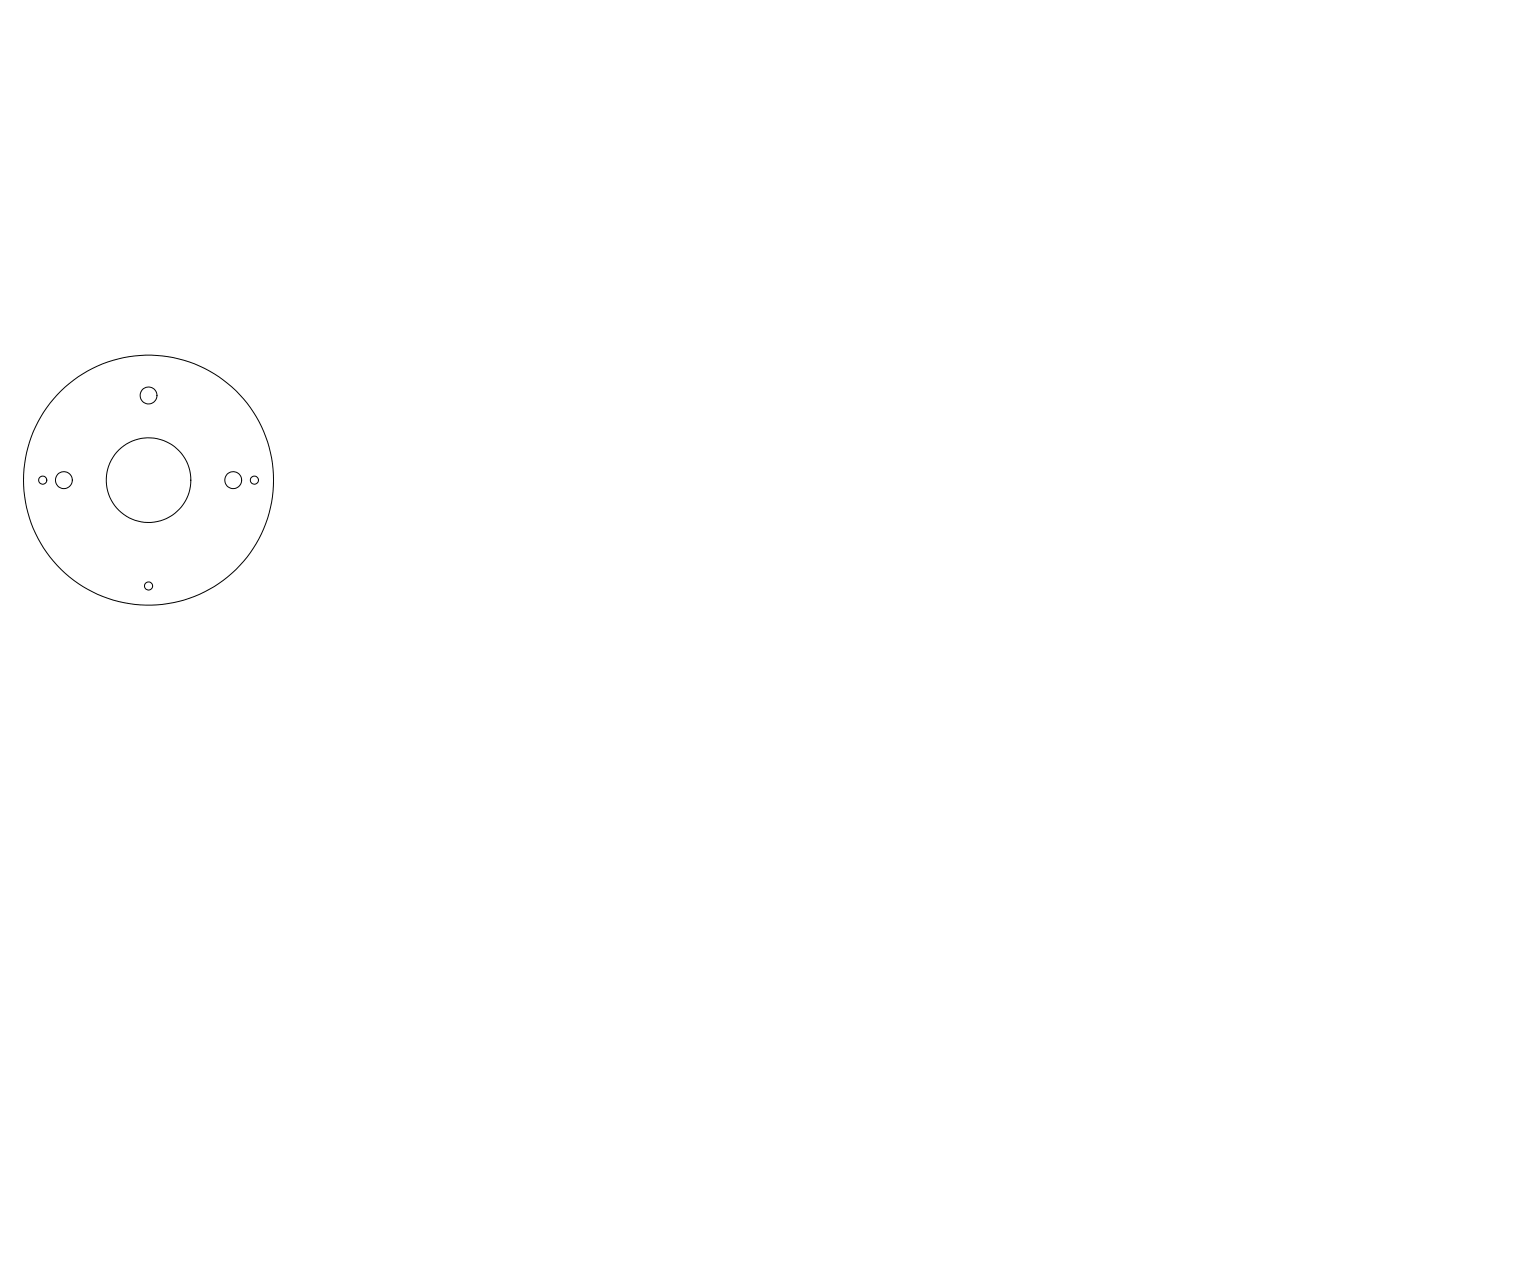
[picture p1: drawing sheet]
<svg xmlns="http://www.w3.org/2000/svg" width="457mm" height="381mm" viewBox="0 0 457 381" stroke-linecap="round" stroke-linejoin="round" font-family="sans-serif">
<g fill="none" stroke="#000" stroke-width=".3">
<circle cx="44.6" cy="118.7" r="2.54"/>
<circle cx="12.8" cy="144.1" r="1.22"/>
<circle cx="19.2" cy="144.1" r="2.54"/>
<circle cx="44.6" cy="144" r="37.5"/>
<circle cx="44.6" cy="144" r="12.7"/>
<circle cx="70" cy="144.1" r="2.54"/>
<circle cx="76.3" cy="144.1" r="1.22"/>
<circle cx="44.6" cy="175.8" r="1.22"/>
</g>
</svg>
